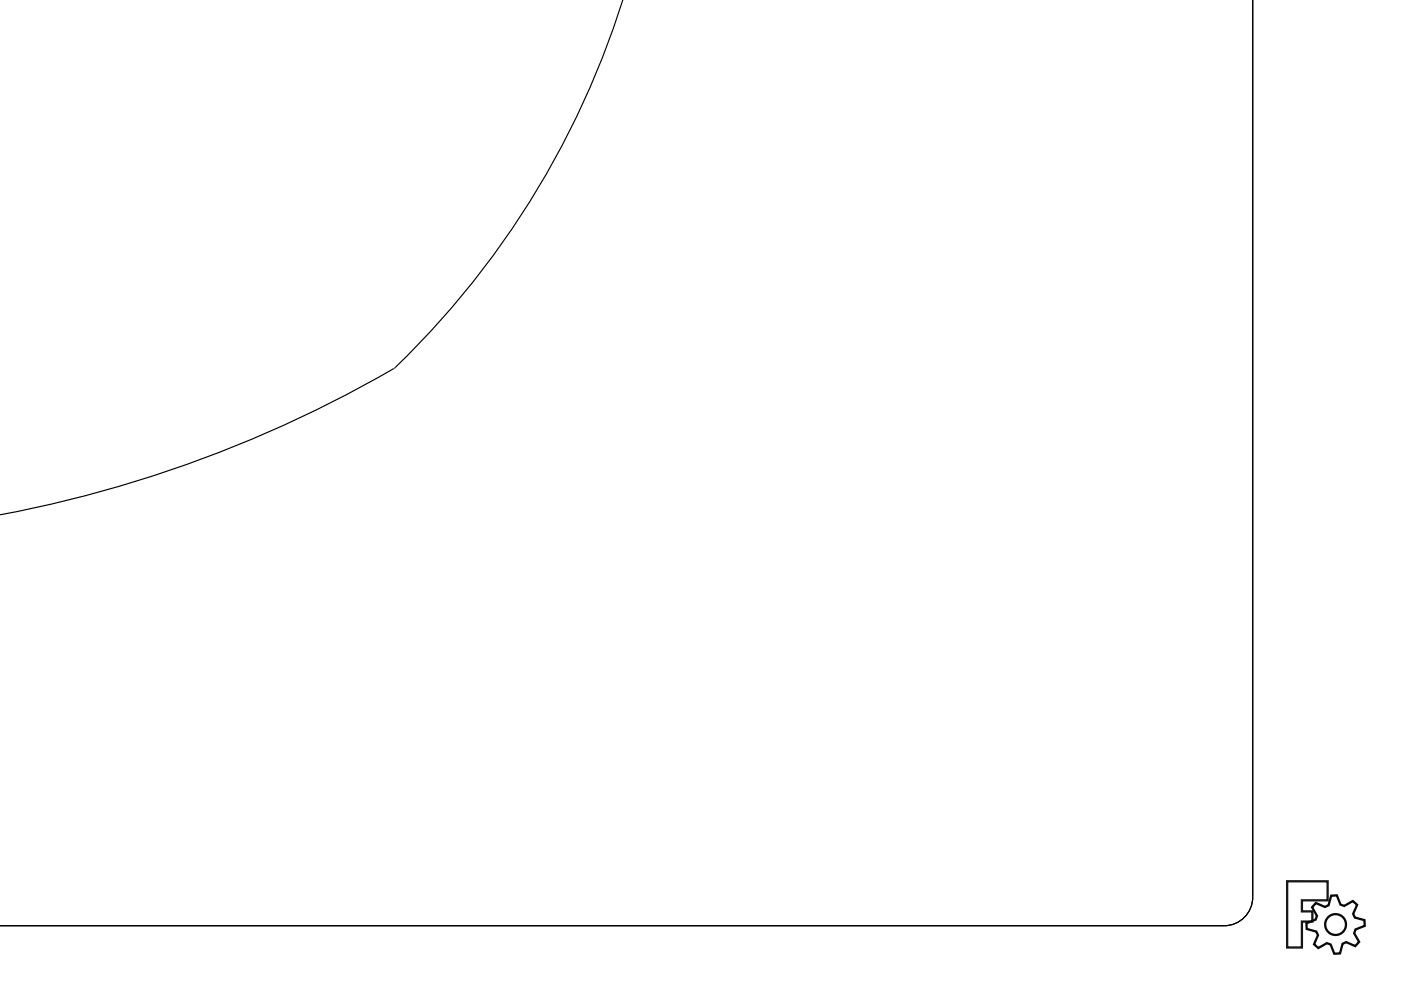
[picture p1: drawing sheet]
<svg xmlns="http://www.w3.org/2000/svg" width="420mm" height="297mm" viewBox="0 0 420 297" stroke-linecap="round" stroke-linejoin="round" font-family="sans-serif">
<path d="M386 264.2h12.2v5.7h-7.8v3.3h3.2v3h-3.2v7.8h-4.4z" fill="none" stroke="#161616" stroke-width=".68" stroke-linecap="butt"/>
<g fill="none" stroke="#090909" stroke-width=".68" stroke-linecap="butt">
<path d="M394.6 270.7l2.8 1.2 1-.6 .8-2.8 1.7-.1 1.1 2.7 1.1 .4 2.6-1.4 1.3 1.1-1.2 2.7 .5 1.1 2.9 .8 .1 1.7-2.8 1.1-.4 1.1 1.5 2.6-1.2 1.3-2.7-1.2-1.1 .5-.7 2.9-1.8 .1-1-2.8-1.2-.4-2.5 1.5-1.3-1.2 1.2-2.7-.5-1.1-2.9-.8-.1-1.7 2.8-1.1 .4-1.1-1.5-2.6z"/>
<circle cx="400.5" cy="277.1" r="3.1"/>
</g>
<path d="M186.7 .2a262.6 262.6 0 0 1-68.2 110M375.7 .2v268.7a8.6 8.6 0 0 1-8.6 8.6h-366.9M118.3 110.4a373.9 373.9 0 0 1-118.1 43.9M118.3 110.3v.1M118.4 110.2l-.1 .1M118.5 110.2h-.1" fill="none" stroke="#000" stroke-width=".35"/>
</svg>
